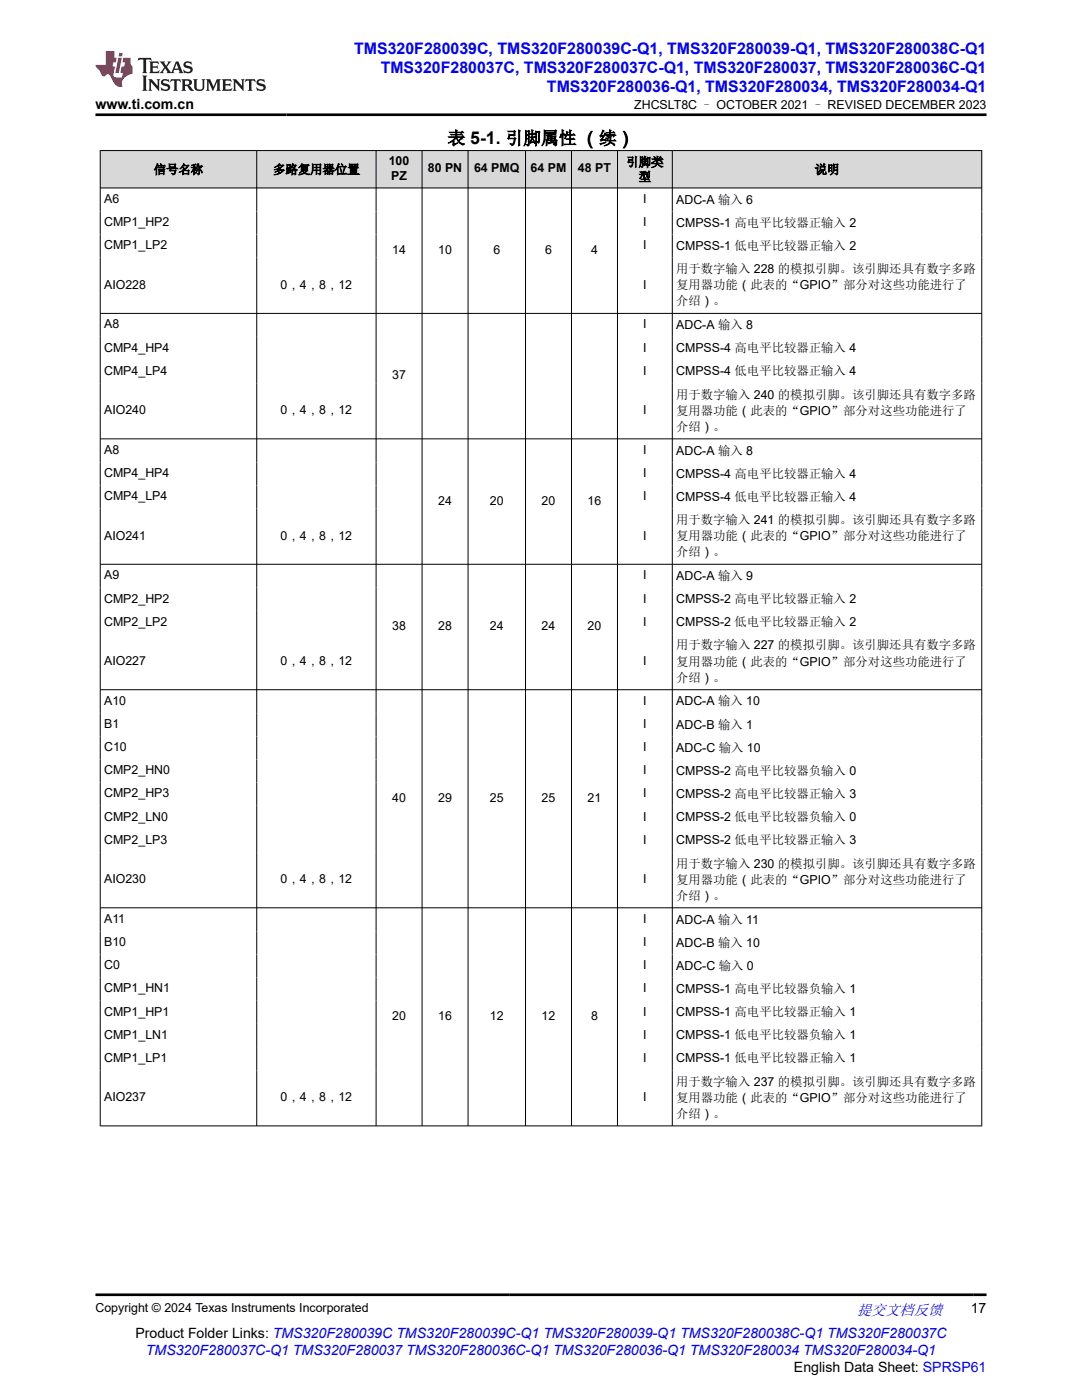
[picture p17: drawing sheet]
<svg xmlns="http://www.w3.org/2000/svg" width="216mm" height="279mm" viewBox="0 0 216 279" stroke-linecap="round" stroke-linejoin="round" font-family="sans-serif">
<defs><g id="words">
<text font-size="3.5" x="89.3" y="28.8">表 5-1. 引脚属性 （续）</text>
<g font-size="3.2" fill="#00f">
<text x="70.7" y="10.7">TMS320F280039C, TMS320F280039C-Q1, TMS320F280039-Q1, TMS320F280038C-Q1</text>
<text x="76" y="14.5">TMS320F280037C, TMS320F280037C-Q1, TMS320F280037, TMS320F280036C-Q1</text>
<text x="109.1" y="18.3">TMS320F280036-Q1, TMS320F280034, TMS320F280034-Q1</text>
</g>
<text font-size="3" fill="#00f" x="171" y="262.4">提交文档反馈</text>
<g font-size="2.8">
<text x="19.1" y="21.7">www.ti.com.cn</text>
<text x="193.7" y="262.1">17</text>
<text x="27" y="266.9">Product Folder Links: TMS320F280039C TMS320F280039C-Q1 TMS320F280039-Q1 TMS320F280038C-Q1 TMS320F280037C</text>
<text x="158.4" y="273.7">English Data Sheet: SPRSP61</text>
</g>
<text font-size="2.8" fill="#00f" x="29.1" y="270.3">TMS320F280037C-Q1 TMS320F280037 TMS320F280036C-Q1 TMS320F280036-Q1 TMS320F280034 TMS320F280034-Q1</text>
<g font-size="2.5">
<text x="126.5" y="21.8">ZHCSLT8C – OCTOBER 2021 – REVISED DECEMBER 2023</text>
<text x="30.7" y="34.7">信号名称</text>
<text x="54.5" y="34.7">多路复用器位置</text>
<text x="77.6" y="32.9">100</text>
<text x="78.1" y="35.9">PZ</text>
<text x="85.4" y="34.4">80 PN</text>
<text x="94.6" y="34.4">64 PMQ</text>
<text x="105.9" y="34.4">64 PM</text>
<text x="115.3" y="34.4">48 PT</text>
<text x="125" y="33.2">引脚类</text>
<text x="162.6" y="34.7">说明</text>
<text x="20.8" y="40.5">A6</text>
<text x="127.4" y="36.1">型</text>
<text x="128.3" y="40.5">I</text>
<text x="134.9" y="40.6">ADC-A 输入 6</text>
<text x="20.8" y="45.1">CMP1_HP2</text>
<text x="128.3" y="45.1">I</text>
<text x="134.9" y="45.3">CMPSS-1 高电平比较器正输入 2</text>
<text x="20.8" y="49.8">CMP1_LP2</text>
<text x="78.3" y="50.7">14</text>
<text x="87.4" y="50.7">10</text>
<text x="98.4" y="50.7">6</text>
<text x="108.8" y="50.7">6</text>
<text x="117.9" y="50.7">4</text>
<text x="128.3" y="49.8">I</text>
<text x="134.9" y="49.9">CMPSS-1 低电平比较器正输入 2</text>
<text x="20.8" y="57.6">AIO228</text>
<text x="56" y="57.6">0，4，8，12</text>
<text x="128.3" y="57.6">I</text>
<text x="134.9" y="54.5">用于数字输入 228 的模拟引脚。该引脚还具有数字多路</text>
<text x="134.9" y="57.7">复用器功能（此表的“GPIO”部分对这些功能进行了</text>
<text x="20.8" y="65.6">A8</text>
<text x="128.3" y="65.6">I</text>
<text x="134.9" y="60.9">介绍）。</text>
<text x="134.9" y="65.7">ADC-A 输入 8</text>
<text x="20.8" y="70.2">CMP4_HP4</text>
<text x="128.3" y="70.2">I</text>
<text x="134.9" y="70.3">CMPSS-4 高电平比较器正输入 4</text>
<text x="20.8" y="74.8">CMP4_LP4</text>
<text x="78.3" y="75.7">37</text>
<text x="128.3" y="74.8">I</text>
<text x="134.9" y="74.9">CMPSS-4 低电平比较器正输入 4</text>
<text x="20.8" y="82.6">AIO240</text>
<text x="56" y="82.6">0，4，8，12</text>
<text x="128.3" y="82.6">I</text>
<text x="134.9" y="79.5">用于数字输入 240 的模拟引脚。该引脚还具有数字多路</text>
<text x="134.9" y="82.8">复用器功能（此表的“GPIO”部分对这些功能进行了</text>
<text x="134.9" y="86">介绍）。</text>
<text x="20.8" y="90.6">A8</text>
<text x="20.8" y="95.2">CMP4_HP4</text>
<text x="128.3" y="90.6">I</text>
<text x="128.3" y="95.2">I</text>
<text x="134.9" y="90.7">ADC-A 输入 8</text>
<text x="134.9" y="95.3">CMPSS-4 高电平比较器正输入 4</text>
<text x="20.8" y="99.8">CMP4_LP4</text>
<text x="87.4" y="100.7">24</text>
<text x="97.8" y="100.7">20</text>
<text x="108.1" y="100.7">20</text>
<text x="117.2" y="100.7">16</text>
<text x="128.3" y="99.8">I</text>
<text x="134.9" y="100">CMPSS-4 低电平比较器正输入 4</text>
<text x="20.8" y="107.7">AIO241</text>
<text x="56" y="107.7">0，4，8，12</text>
<text x="128.3" y="107.7">I</text>
<text x="134.9" y="104.6">用于数字输入 241 的模拟引脚。该引脚还具有数字多路</text>
<text x="134.9" y="107.8">复用器功能（此表的“GPIO”部分对这些功能进行了</text>
<text x="134.9" y="111">介绍）。</text>
<text x="20.8" y="115.6">A9</text>
<text x="128.3" y="115.6">I</text>
<text x="134.9" y="115.8">ADC-A 输入 9</text>
<text x="20.8" y="120.2">CMP2_HP2</text>
<text x="20.8" y="124.9">CMP2_LP2</text>
<text x="78.3" y="125.8">38</text>
<text x="87.4" y="125.8">28</text>
<text x="97.8" y="125.8">24</text>
<text x="108.1" y="125.8">24</text>
<text x="117.2" y="125.8">20</text>
<text x="128.3" y="120.2">I</text>
<text x="128.3" y="124.9">I</text>
<text x="134.9" y="120.4">CMPSS-2 高电平比较器正输入 2</text>
<text x="134.9" y="125">CMPSS-2 低电平比较器正输入 2</text>
<text x="134.9" y="129.6">用于数字输入 227 的模拟引脚。该引脚还具有数字多路</text>
<text x="20.8" y="132.7">AIO227</text>
<text x="56" y="132.7">0，4，8，12</text>
<text x="128.3" y="132.7">I</text>
<text x="134.9" y="132.8">复用器功能（此表的“GPIO”部分对这些功能进行了</text>
<text x="134.9" y="136">介绍）。</text>
<text x="20.8" y="140.7">A10</text>
<text x="128.3" y="140.7">I</text>
<text x="134.9" y="140.8">ADC-A 输入 10</text>
<text x="20.8" y="145.3">B1</text>
<text x="20.8" y="149.9">C10</text>
<text x="128.3" y="145.3">I</text>
<text x="128.3" y="149.9">I</text>
<text x="134.9" y="145.4">ADC-B 输入 1</text>
<text x="20.8" y="154.5">CMP2_HN0</text>
<text x="128.3" y="154.5">I</text>
<text x="134.9" y="150">ADC-C 输入 10</text>
<text x="134.9" y="154.7">CMPSS-2 高电平比较器负输入 0</text>
<text x="20.8" y="159.2">CMP2_HP3</text>
<text x="78.3" y="160.1">40</text>
<text x="87.4" y="160.1">29</text>
<text x="97.8" y="160.1">25</text>
<text x="108.1" y="160.1">25</text>
<text x="117.2" y="160.1">21</text>
<text x="128.3" y="159.2">I</text>
<text x="134.9" y="159.3">CMPSS-2 高电平比较器正输入 3</text>
<text x="20.8" y="163.8">CMP2_LN0</text>
<text x="128.3" y="163.8">I</text>
<text x="134.9" y="163.9">CMPSS-2 低电平比较器负输入 0</text>
<text x="20.8" y="168.4">CMP2_LP3</text>
<text x="128.3" y="168.4">I</text>
<text x="134.9" y="168.5">CMPSS-2 低电平比较器正输入 3</text>
<text x="134.9" y="173.1">用于数字输入 230 的模拟引脚。该引脚还具有数字多路</text>
<text x="20.8" y="176.2">AIO230</text>
<text x="56" y="176.2">0，4，8，12</text>
<text x="128.3" y="176.2">I</text>
<text x="134.9" y="176.4">复用器功能（此表的“GPIO”部分对这些功能进行了</text>
<text x="134.9" y="179.6">介绍）。</text>
<text x="20.8" y="184.2">A11</text>
<text x="128.3" y="184.2">I</text>
<text x="134.9" y="184.3">ADC-A 输入 11</text>
<text x="20.8" y="188.8">B10</text>
<text x="128.3" y="188.8">I</text>
<text x="134.9" y="188.9">ADC-B 输入 10</text>
<text x="20.8" y="193.4">C0</text>
<text x="128.3" y="193.4">I</text>
<text x="134.9" y="193.6">ADC-C 输入 0</text>
<text x="20.8" y="198.1">CMP1_HN1</text>
<text x="20.8" y="202.7">CMP1_HP1</text>
<text x="78.3" y="203.6">20</text>
<text x="87.4" y="203.6">16</text>
<text x="97.8" y="203.6">12</text>
<text x="108.1" y="203.6">12</text>
<text x="117.9" y="203.6">8</text>
<text x="128.3" y="198.1">I</text>
<text x="128.3" y="202.7">I</text>
<text x="134.9" y="198.2">CMPSS-1 高电平比较器负输入 1</text>
<text x="134.9" y="202.8">CMPSS-1 高电平比较器正输入 1</text>
<text x="20.8" y="207.3">CMP1_LN1</text>
<text x="128.3" y="207.3">I</text>
<text x="134.9" y="207.4">CMPSS-1 低电平比较器负输入 1</text>
<text x="20.8" y="211.9">CMP1_LP1</text>
<text x="128.3" y="211.9">I</text>
<text x="134.9" y="212">CMPSS-1 低电平比较器正输入 1</text>
<text x="20.8" y="219.8">AIO237</text>
<text x="56" y="219.8">0，4，8，12</text>
<text x="128.3" y="219.8">I</text>
<text x="134.9" y="216.7">用于数字输入 237 的模拟引脚。该引脚还具有数字多路</text>
<text x="134.9" y="219.9">复用器功能（此表的“GPIO”部分对这些功能进行了</text>
<text x="134.9" y="223.1">介绍）。</text>
<text x="19.1" y="261.8">Copyright © 2024 Texas Instruments Incorporated</text>
</g>
</g></defs>
<g fill="#d8d8d8">
<path d="M20 30h175.9v7.5h-175.9z" fill-rule="evenodd"/>
<path d="M20.1 30.1h31.1v7.3h-31.1z" fill-rule="evenodd"/>
<path d="M51.3 30.1h23.7v7.3h-23.7z" fill-rule="evenodd"/>
<path d="M75.1 30.1h9.1v7.3h-9.1z" fill-rule="evenodd"/>
<path d="M84.3 30.1h9v7.3h-9z" fill-rule="evenodd"/>
<path d="M93.5 30.1h11.3v7.3h-11.3z" fill-rule="evenodd"/>
<path d="M104.9 30.1h9.1v7.3h-9.1z" fill-rule="evenodd"/>
<path d="M114.1 30.1h9v7.3h-9z" fill-rule="evenodd"/>
<path d="M123.3 30.1h10.8v7.3h-10.8z" fill-rule="evenodd"/>
<path d="M134.2 30.1h61.6v7.3h-61.6z" fill-rule="evenodd"/>
</g>
<g fill="none" stroke="#000" stroke-width=".2">
<path d="M19.9 30h176.1M19.9 37.5h176.1M20 30v194.8M51.2 30v194.8M75 30v194.8M84.2 30v194.8M93.4 30v194.8M104.9 30v194.8M114 30v194.8M123.2 30v194.8M134.1 30v194.8M195.9 30v194.8"/>
<path d="M19.9 62.5h176.1M19.9 87.6h176.1M19.9 112.6h176.1M19.9 137.6h176.1M19.9 181.2h176.1M19.9 224.7h176.1"/>
</g>
<path d="M27.7 11.6l-.2 .5 .5-.2h.6v.1v2.2l-.2 .4h1l-.2-.4v-2.2v-.1h.5l.5 .2-.1-.5zM29.8 12.3l.2 .4v1.5l-.2 .4h1.9l.1-.6a1.08 1.08 0 0 1-1.3 .2v-.7h.6l.4 .2v-.7l-.4 .2h-.6v-.5l.2-.2a1 1 0 0 1 1 .3l-.1-.5zM31.8 12.3l1 1.1-1 1.2h.9l-.2-.2 .4-.8 .5 .8-.2 .2h1.6l-.2-.2 .1-.5h1l.1 .5-.1 .2h.9l-.2-.3-.8-2h-.5l-1 2.2-.8-1.1 .9-1.1h-.8l.2 .2-.5 .6-.3-.6 .1-.2zM35.2 12.7l.4 1h-.8zM36.8 12.4a.65 .65 0 0 0-.2 .7 .65 .65 0 0 0 .6 .5l.7 .1 .1 .3a.79 .79 0 0 1-.7 .4 .79 .79 0 0 1-.7-.5l.1 .7 .2-.1a.93 .93 0 0 0 1.1 .1 .93 .93 0 0 0 .4-1 1.46 1.46 0 0 0-1.2-.6l-.1-.3a1.09 1.09 0 0 1 1.2 .2l-.2-.6-.1 .1-.6-.2zM28.4 15.1l.2 .4v2.2l-.2 .4h1l-.2-.4v-2.2l.2-.4zM29.6 15.8l.2 .4v1.5l-.2 .4h.8l-.3-.4v-1.3l1.7 1.8v-2l.2-.4h-.8l.2 .2 .1 1.1-1.2-1.3zM32.3 15.9a.65 .65 0 0 0-.2 .8 .65 .65 0 0 0 .7 .4l.6 .2 .1 .2a.79 .79 0 0 1-.7 .4 .79 .79 0 0 1-.7-.5l.1 .7 .2-.1a.93 .93 0 0 0 1.1 .1 .93 .93 0 0 0 .4-.9 1.46 1.46 0 0 0-1.2-.6l-.1-.4a1.09 1.09 0 0 1 1.2 .2l-.2-.6-.1 .1-.6-.1zM34.1 15.8l-.1 .6a.63 .63 0 0 1 .7-.3l.1 1.6-.3 .4h1l-.2-.4v-1.6a.66 .66 0 0 1 .8 .3l-.1-.6zM36.2 15.8l.2 .4v1.5l-.2 .4h.9l-.2-.2v-.7h.5l.1 .2a.79 .79 0 0 0 1.2 .6l-1-.9a.61 .61 0 0 0 .6-.6 .61 .61 0 0 0-.5-.7zM36.9 16.1h.2a.47 .47 0 0 1 .5 .1 .47 .47 0 0 1 .1 .5l-.2 .1-.6 .1zM38.5 15.8l.2 .2a2.27 2.27 0 0 0 .4 2 1.04 1.04 0 0 0 1.7-.7v-1.3l.2-.2h-.8l.2 .4v1.1a.6 .6 0 0 1-.6 .6 .6 .6 0 0 1-.6-.6v-1.1l.3-.4zM41.1 15.8l.2 .4v1.5l-.2 .4h.7l-.2-.4v-1.4l.9 1.9 .8-1.9v1.4l-.2 .4h1l-.3-.4v-1.5l.3-.4h-.8l-.7 1.5-.7-1.5zM44.3 15.8l.2 .4v1.5l-.2 .4h1.9l.1-.6a1.09 1.09 0 0 1-1.3 .2v-.7h.6l.4 .2v-.6l-.4 .2h-.6v-.6l.2-.1a1.01 1.01 0 0 1 1 .3l-.1-.6zM46.4 15.8l.3 .4v1.5l-.3 .4h.8l-.2-.4v-1.3l1.6 1.8v-2l.2-.4h-.7l.2 .2v1.1l-1.2-1.3zM49 15.8l-.1 .6a.63 .63 0 0 1 .8-.3v1.6l-.3 .4h1l-.2-.4v-1.6a.66 .66 0 0 1 .8 .3l-.1-.6zM51.4 15.9a.65 .65 0 0 0-.2 .8 .65 .65 0 0 0 .6 .4l.6 .2 .2 .2a.79 .79 0 0 1-.8 .4 .79 .79 0 0 1-.6-.5l.1 .7 .2-.1a.93 .93 0 0 0 1 .1 .93 .93 0 0 0 .5-.9 1.46 1.46 0 0 0-1.3-.6l-.1-.4a1.09 1.09 0 0 1 1.3 .2l-.2-.6-.2 .1-.5-.1z" fill="#231f20"/>
<path d="M21.1 10.2v2.8h-2.1l.1 .3 .9 1a.95 .95 0 0 0 .9 .9 .59 .59 0 0 1 .6-.4 .59 .59 0 0 1 .5 .4l.4 .7a1.59 1.59 0 0 0 2.1 1.4 1.61 1.61 0 0 1 1-2.3l1-.3-.1-1.5a1.59 1.59 0 0 1-.4-1.7h-1.4l-.2 .9h.5l-.1 .9h-.5l-.2 1v.2l.4 .1-.2 .9h-.6a.73 .73 0 0 1-1.1-.7l.3-1.5h-.5l.2-.9h.5l.2-.9h-.5v-1.3zM23.6 11.5l-.6 3.1h.7l.6-3.1zM23.8 10.6l-.1 .6h.7l.1-.6z" fill="#ed1c24"/>
<path d="M19.1 22.9h177.8M19.1 258.4h177.8" fill="none" stroke="#000" stroke-width=".53"/>
<use href="#words"/>
</svg>
